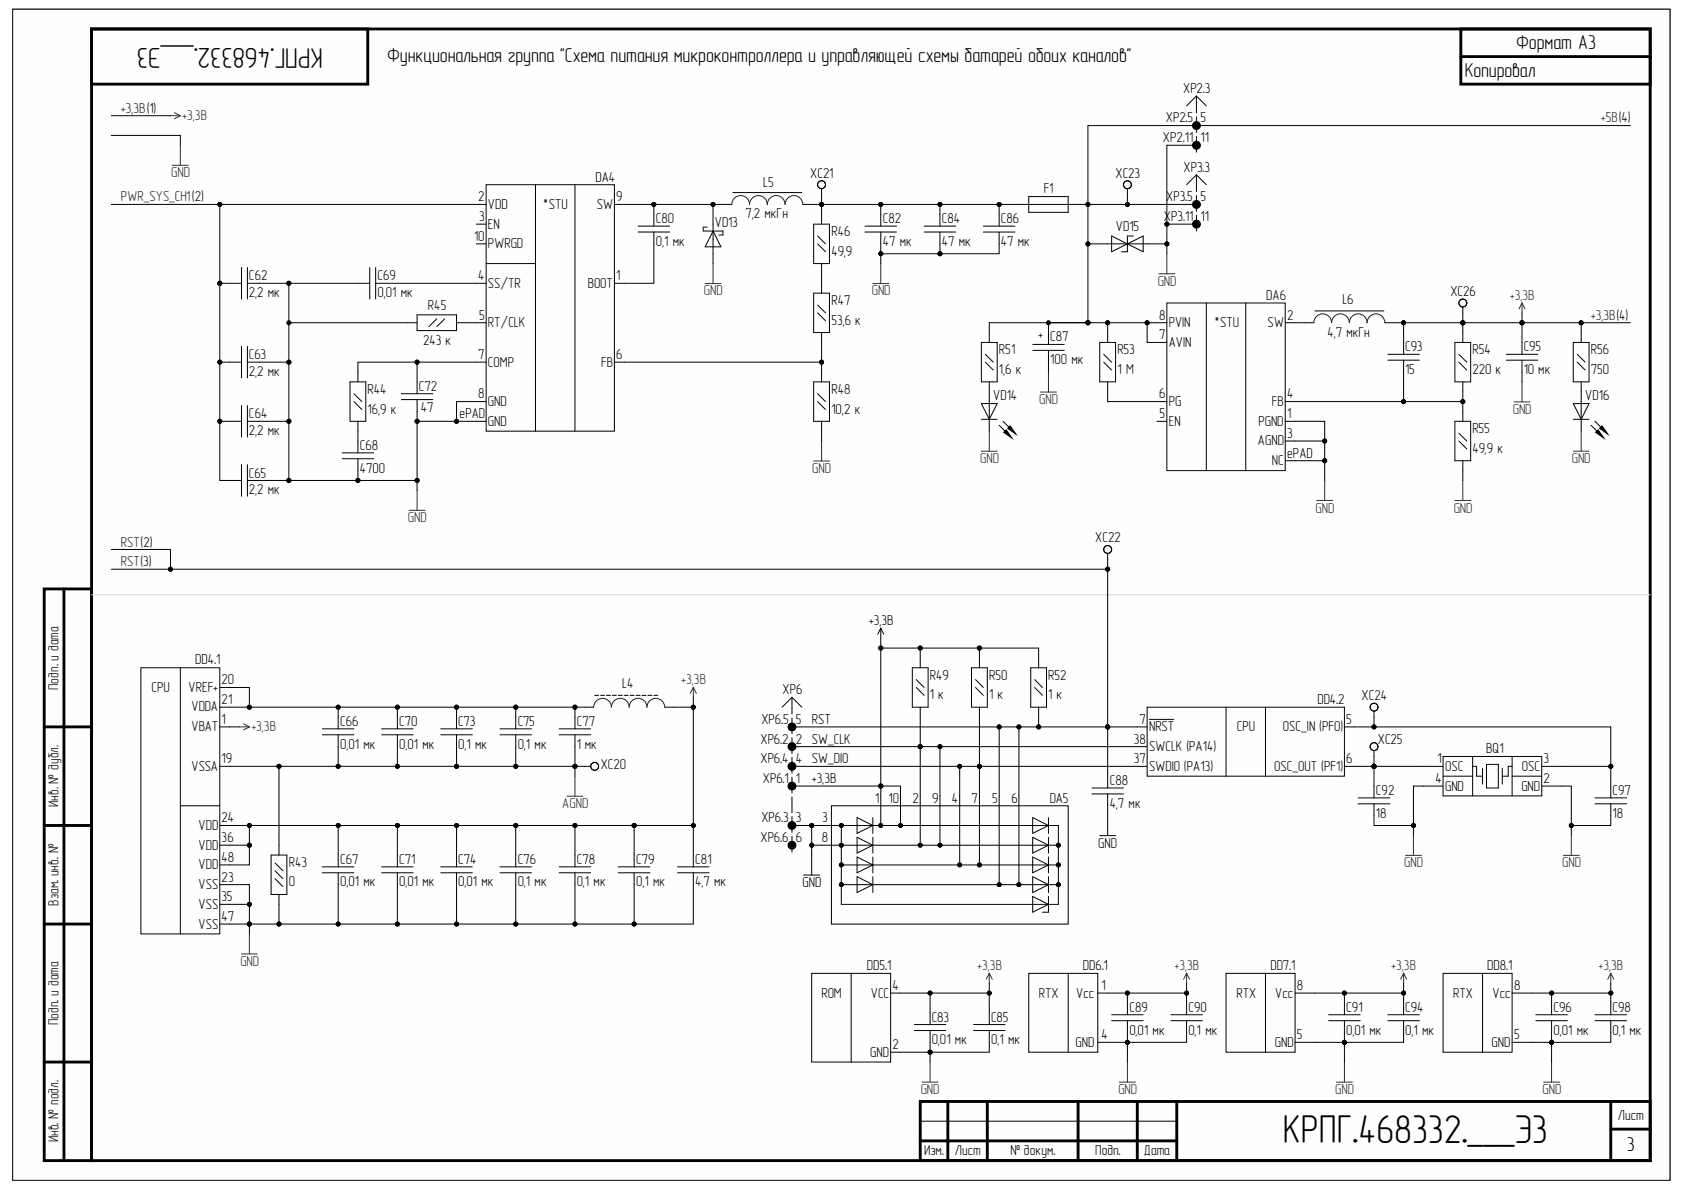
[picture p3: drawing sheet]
<svg xmlns="http://www.w3.org/2000/svg" width="297mm" height="210mm" viewBox="0 0 297 210" stroke-linecap="round" stroke-linejoin="round" font-family="sans-serif">
<defs><g id="words">
<text font-size="7.1" x="226.3" y="201.7">КРПГ.468332.___Э3</text>
<text font-size="5.1" x="57" y="8.5" transform="rotate(-180 57 8.5)">КРПГ.468332.___Э3</text>
<g font-size="3.6">
<text x="68.3" y="10.9">Функциональная группа &quot;Схема питания микроконтроллера и управляющей схемы батарей обоих каналов&quot;</text>
<text x="267.4" y="8.6">Формат А3</text>
<text x="258.4" y="13.5">Копировал</text>
<text x="287" y="203">3</text>
</g>
<g font-size="2.6">
<text x="10.3" y="121.7" transform="rotate(-90 10.3 121.7)">Подп. и дата</text>
<text x="10.3" y="142.3" transform="rotate(-90 10.3 142.3)">Инв. № дубл.</text>
<text x="10.3" y="159.7" transform="rotate(-90 10.3 159.7)">Взам. инв. №</text>
<text x="10.3" y="180.8" transform="rotate(-90 10.3 180.8)">Подп. и дата</text>
<text x="10.3" y="201.5" transform="rotate(-90 10.3 201.5)">Инв. № подл.</text>
</g>
<g font-size="2.5">
<text x="208.7" y="16.4">XP2.3</text>
<text x="205.6" y="21.6">XP2.5</text>
<text x="211.7" y="21.6">5</text>
<text x="205.1" y="25.1">XP2.11</text>
<text x="211.7" y="25.1">11</text>
<text x="84.4" y="35.5">2</text>
<text x="105" y="32.1">DA4</text>
<text x="108.7" y="35.5">9</text>
<text x="134.6" y="33.1">L5</text>
<text x="142.9" y="31.4">XC21</text>
<text x="184.1" y="34.1">F1</text>
<text x="196.8" y="31.4">XC23</text>
<text x="205.7" y="35.5">XP3.5</text>
<text x="208.8" y="30.3">XP3.3</text>
<text x="211.7" y="35.5">5</text>
<text x="84.5" y="39">3</text>
<text x="86.1" y="36.9">VDD</text>
<text x="86.1" y="40.3">EN</text>
<text x="95.7" y="36.9">*STU</text>
<text x="105.3" y="36.9">SW</text>
<text x="115.7" y="39.3">C80</text>
<text x="126.1" y="40">VD13</text>
<text x="131.5" y="38.5">7,2 мкГн</text>
<text x="146.7" y="41.6">R46</text>
<text x="155.7" y="39.3">C82</text>
<text x="166.1" y="39.3">C84</text>
<text x="176.5" y="39.3">C86</text>
<text x="196.8" y="40.8">VD15</text>
<text x="205.3" y="39">X</text>
<text x="206.6" y="39">P3.11</text>
<text x="211.7" y="39">11</text>
<text x="83.6" y="42.5">10</text>
<text x="86.1" y="43.8">PWRGD</text>
<text x="115.7" y="43.4">0,1 мк</text>
<text x="146.7" y="45.2">49,9</text>
<text x="155.7" y="43.4">47 мк</text>
<text x="166.1" y="43.4">47 мк</text>
<text x="176.5" y="43.4">47 мк</text>
<text x="43.9" y="52.4">2,2 мк</text>
<text x="43.9" y="49.4">C62</text>
<text x="66.6" y="52.4">0,01 мк</text>
<text x="66.6" y="49.4">C69</text>
<text x="84.4" y="49.4">4</text>
<text x="86.1" y="50.7">SS/TR</text>
<text x="103.7" y="50.7">BOOT</text>
<text x="108.7" y="49.4">1</text>
<text x="146.7" y="53.8">R47</text>
<text x="223.3" y="52.9">DA6</text>
<text x="236.8" y="53.6">L6</text>
<text x="255.8" y="52.2">XC26</text>
<text x="75.5" y="54.6">R45</text>
<text x="84.5" y="56.4">5</text>
<text x="86.1" y="57.7">RT/CLK</text>
<text x="146.7" y="57.3">53,6 к</text>
<text x="183.1" y="59.9">+</text>
<text x="204.5" y="56.4">8</text>
<text x="204.5" y="59.9">7</text>
<text x="206.1" y="57.7">PVIN</text>
<text x="214.1" y="57.7">*STU</text>
<text x="223.6" y="57.7">SW</text>
<text x="227.1" y="56.4">2</text>
<text x="234.2" y="59.4">4,7 мкГн</text>
<text x="43.9" y="63.3">C63</text>
<text x="74.6" y="60.8">243 к</text>
<text x="84.4" y="63.3">7</text>
<text x="86.1" y="64.7">COMP</text>
<text x="106" y="64.7">FB</text>
<text x="108.7" y="63.3">6</text>
<text x="176.2" y="66">1,6 к</text>
<text x="176.2" y="62.5">R51</text>
<text x="185.2" y="64.3">100 мк</text>
<text x="185.2" y="60.2">C87</text>
<text x="197.1" y="66">1 М</text>
<text x="197.1" y="62.5">R53</text>
<text x="206.1" y="61.1">AVIN</text>
<text x="247.9" y="66">15</text>
<text x="247.9" y="61.9">C93</text>
<text x="259.7" y="66">220 к</text>
<text x="259.7" y="62.5">R54</text>
<text x="268.8" y="66">10 мк</text>
<text x="268.8" y="61.9">C95</text>
<text x="280.6" y="66">750</text>
<text x="280.6" y="62.5">R56</text>
<text x="43.9" y="66.3">2,2 мк</text>
<text x="64.8" y="69.4">R44</text>
<text x="73.9" y="68.9">C72</text>
<text x="84.4" y="70.3">8</text>
<text x="86.1" y="71.6">GND</text>
<text x="146.7" y="69.4">R48</text>
<text x="175.2" y="70.6">VD14</text>
<text x="204.5" y="70.3">6</text>
<text x="206.1" y="71.6">PG</text>
<text x="224.3" y="71.6">FB</text>
<text x="227.1" y="70.3">4</text>
<text x="279.6" y="70.6">VD16</text>
<text x="43.9" y="76.8">2,2 мк</text>
<text x="43.9" y="73.7">C64</text>
<text x="64.8" y="73">16,9 к</text>
<text x="74.2" y="72.7">47</text>
<text x="81.1" y="73.7">ePAD</text>
<text x="86.1" y="75.1">GND</text>
<text x="146.7" y="73">10,2 к</text>
<text x="204.5" y="73.7">5</text>
<text x="206.1" y="75.1">EN</text>
<text x="222" y="75.1">PGND</text>
<text x="227.1" y="73.7">1</text>
<text x="227.1" y="77.2">3</text>
<text x="259.7" y="76.4">R55</text>
<text x="63.5" y="83.4">4700</text>
<text x="63.5" y="79.3">C68</text>
<text x="221.9" y="78.6">AGND</text>
<text x="224.3" y="82">NC</text>
<text x="227.1" y="80.8">ePAD</text>
<text x="259.7" y="79.9">49,9 к</text>
<text x="43.9" y="87.2">2,2 мк</text>
<text x="43.9" y="84.2">C65</text>
<text x="193.2" y="95.6">XC22</text>
<text x="153.3" y="110.3">+3,3В</text>
<text x="34.4" y="117.2">DD4.1</text>
<text x="164" y="119.9">R49</text>
<text x="174.5" y="119.9">R50</text>
<text x="184.9" y="119.9">R52</text>
<text x="26.7" y="122">CPU</text>
<text x="33.3" y="122">VREF+</text>
<text x="33.8" y="125.5">VDDA</text>
<text x="39.1" y="124.2">21</text>
<text x="39.1" y="120.7">20</text>
<text x="109.8" y="121.4">L4</text>
<text x="138" y="122.5">XP6</text>
<text x="164" y="123.4">1 к</text>
<text x="174.5" y="123.4">1 к</text>
<text x="184.9" y="123.4">1 к</text>
<text x="232.4" y="124.2">DD4.2</text>
<text x="240.2" y="123.5">XC24</text>
<text x="33.8" y="129">VBAT</text>
<text x="39.1" y="127.7">1</text>
<text x="60" y="128">C66</text>
<text x="70.4" y="128">C70</text>
<text x="80.8" y="128">C73</text>
<text x="91.3" y="128">C75</text>
<text x="101.7" y="128">C77</text>
<text x="134.1" y="131.2">XP6.2</text>
<text x="134.3" y="127.7">XP6.5</text>
<text x="140.4" y="131.2">2 SW_CLK</text>
<text x="140.4" y="127.7">5</text>
<text x="143.2" y="127.7">RST</text>
<text x="200" y="131.2">38</text>
<text x="201" y="127.7">7</text>
<text x="202.7" y="129">NRST</text>
<text x="218.2" y="129">CPU</text>
<text x="226.3" y="129">OSC_IN (PF0)</text>
<text x="237.5" y="127.7">5</text>
<text x="243" y="131.2">XC25</text>
<text x="33.8" y="136">VSSA</text>
<text x="39.1" y="134.6">19</text>
<text x="60" y="132.1">0,01 мк</text>
<text x="70.4" y="132.1">0,01 мк</text>
<text x="80.8" y="132.1">0,1 мк</text>
<text x="91.3" y="132.1">0,1 мк</text>
<text x="101.7" y="132.1">1 мк</text>
<text x="106" y="135.6">XC20</text>
<text x="134.1" y="134.6">XP6.4</text>
<text x="140.4" y="134.6">4 SW_DIO</text>
<text x="200" y="134.6">37</text>
<text x="202.7" y="132.5">SWCLK (PA14)</text>
<text x="202.7" y="136">SWDIO (PA13)</text>
<text x="224.8" y="136">OSC_OUT (PF1)</text>
<text x="237.5" y="134.6">6</text>
<text x="253.5" y="134.6">1</text>
<text x="254.9" y="136">OSC</text>
<text x="262.2" y="132.9">BQ1</text>
<text x="268.4" y="136">OSC</text>
<text x="272.2" y="134.6">3</text>
<text x="134.6" y="138.1">XP6.1</text>
<text x="140.4" y="138.1">1</text>
<text x="143.2" y="138.1">+3,3В</text>
<text x="154.4" y="141.6">1</text>
<text x="156.7" y="141.6">10</text>
<text x="161" y="141.6">2</text>
<text x="164.4" y="141.6">9</text>
<text x="167.9" y="141.6">4</text>
<text x="171.4" y="141.6">7</text>
<text x="175" y="141.6">5</text>
<text x="178.4" y="141.6">6</text>
<text x="185.2" y="141.6">DA5</text>
<text x="195.7" y="142.5">4,7 мк</text>
<text x="195.7" y="138.4">C88</text>
<text x="242.7" y="140.2">C92</text>
<text x="253.2" y="138.1">4</text>
<text x="254.9" y="139.4">GND</text>
<text x="268.3" y="139.4">GND</text>
<text x="272.2" y="138.1">2</text>
<text x="284.4" y="140.2">C97</text>
<text x="35" y="149.9">VDD</text>
<text x="35" y="146.4">VDD</text>
<text x="39.1" y="148.5">36</text>
<text x="39.1" y="145">24</text>
<text x="134.1" y="148.5">XP6.6</text>
<text x="134.3" y="145">XP6.3</text>
<text x="140.4" y="145">3</text>
<text x="140.4" y="148.5">6</text>
<text x="145" y="148.5">8</text>
<text x="145" y="145">3</text>
<text x="193.7" y="149.5">GND</text>
<text x="242.7" y="144.3">18</text>
<text x="284.4" y="144.3">18</text>
<text x="35" y="153.3">VDD</text>
<text x="39.1" y="152">48</text>
<text x="39.1" y="155.5">23</text>
<text x="50.9" y="152.9">R43</text>
<text x="60" y="152.4">C67</text>
<text x="70.4" y="152.4">C71</text>
<text x="80.8" y="152.4">C74</text>
<text x="91.3" y="152.4">C76</text>
<text x="101.7" y="152.4">C78</text>
<text x="112.2" y="152.4">C79</text>
<text x="122.6" y="152.4">C81</text>
<text x="35" y="160.3">VSS</text>
<text x="35" y="156.8">VSS</text>
<text x="39.1" y="159">35</text>
<text x="50.9" y="156.4">0</text>
<text x="60" y="156.4">0,01 мк</text>
<text x="70.4" y="156.4">0,01 мк</text>
<text x="80.8" y="156.4">0,01 мк</text>
<text x="91.3" y="156.4">0,1 мк</text>
<text x="101.7" y="156.4">0,1 мк</text>
<text x="112.2" y="156.4">0,1 мк</text>
<text x="122.6" y="156.4">4,7 мк</text>
<text x="141.6" y="156.4">GND</text>
<text x="35" y="163.8">VSS</text>
<text x="39.1" y="162.5">47</text>
<text x="152.9" y="171.2">DD5.1</text>
<text x="191" y="171.2">DD6.1</text>
<text x="224.1" y="171.2">DD7.1</text>
<text x="262.3" y="171.2">DD8.1</text>
<text x="144.9" y="176">ROM</text>
<text x="153.6" y="176">VCC</text>
<text x="157.4" y="174.6">4</text>
<text x="183.2" y="176">RTX</text>
<text x="189.8" y="176">Vcc</text>
<text x="194.3" y="174.6">1</text>
<text x="199.2" y="178.4">C89</text>
<text x="209.6" y="178.4">C90</text>
<text x="218.1" y="176">RTX</text>
<text x="224.9" y="176">Vcc</text>
<text x="228.7" y="174.6">8</text>
<text x="237.5" y="178.4">C91</text>
<text x="247.9" y="178.4">C94</text>
<text x="256.3" y="176">RTX</text>
<text x="263.3" y="176">Vcc</text>
<text x="267.1" y="174.6">8</text>
<text x="274" y="178.4">C96</text>
<text x="284.4" y="178.4">C98</text>
<text x="157.4" y="185">2</text>
<text x="164.3" y="184.2">0,01 мк</text>
<text x="164.3" y="180.2">C83</text>
<text x="174.8" y="184.2">0,1 мк</text>
<text x="174.8" y="180.2">C85</text>
<text x="189.7" y="184.6">GND</text>
<text x="194.3" y="183.3">4</text>
<text x="199.2" y="182.5">0,01 мк</text>
<text x="209.6" y="182.5">0,1 мк</text>
<text x="224.9" y="184.6">GND</text>
<text x="228.7" y="183.3">5</text>
<text x="237.5" y="182.5">0,01 мк</text>
<text x="247.9" y="182.5">0,1 мк</text>
<text x="263.1" y="184.6">GND</text>
<text x="267.1" y="183.3">5</text>
<text x="274" y="182.5">0,01 мк</text>
<text x="284.4" y="182.5">0,1 мк</text>
<text x="153.5" y="186.4">GND</text>
<text x="285.4" y="197.5">Лист</text>
<text x="163" y="203.8">Изм.</text>
<text x="168.4" y="203.8">Лист</text>
<text x="178.2" y="203.8">№ докум.</text>
<text x="193.2" y="203.8">Подп.</text>
<text x="201.7" y="203.8">Дата</text>
</g>
<g font-size="2.5" fill="#262626">
<text x="21.3" y="19.9">+3,3В(1)</text>
<text x="282.4" y="21.6">+5В(4)</text>
<text x="21.3" y="35.5">PWR_SYS_CH1(2)</text>
<text x="280.6" y="56.4">+3,3В(4)</text>
<text x="21.3" y="99.9">RST(3)</text>
<text x="21.3" y="96.4">RST(2)</text>
</g>
<g font-size="2.5" fill="#2e2e2e">
<text x="32.2" y="21.2">+3,3В</text>
<text x="30.2" y="31.3">GND</text>
<text x="124.1" y="52.1">GND</text>
<text x="153.8" y="52.1">GND</text>
<text x="204.2" y="50.4">GND</text>
<text x="266.3" y="52.9">+3,3В</text>
<text x="183.3" y="71.3">GND</text>
<text x="266.8" y="73">GND</text>
<text x="143.3" y="83.5">GND</text>
<text x="172.9" y="81.7">GND</text>
<text x="277.2" y="81.7">GND</text>
<text x="71.9" y="92.1">GND</text>
<text x="232" y="90.4">GND</text>
<text x="256.4" y="90.4">GND</text>
<text x="120.2" y="120.7">+3,3В</text>
<text x="44.3" y="129">+3,3В</text>
<text x="99.2" y="142.6">AGND</text>
<text x="247.7" y="153">GND</text>
<text x="275.5" y="153">GND</text>
<text x="42.4" y="170.4">GND</text>
<text x="172.4" y="171.1">+3,3В</text>
<text x="207.2" y="171.1">+3,3В</text>
<text x="245.4" y="171.1">+3,3В</text>
<text x="282" y="171.1">+3,3В</text>
<text x="162.4" y="193">GND</text>
<text x="197.3" y="193">GND</text>
<text x="235.5" y="193">GND</text>
<text x="272.1" y="193">GND</text>
</g>
</g></defs>
<path d="M2.2 1.6h292.4v206.6h-292.4z" fill-rule="evenodd" fill="#fefefe"/>
<path d="M2.2 1.6h292.4v206.6h-292.4z" fill="none" stroke="#000" stroke-width=".18"/>
<path d="M2.2 1.6h292.4v206.6h-292.4z" fill-rule="evenodd" fill="#fefefe"/>
<g fill="none" stroke="#000" stroke-width=".18">
<path d="M2.2 1.6h292.4v206.6h-292.4zM211 16.9v3M211 16.9l-1.7 1.8M211 16.9l1.8 1.8M19.6 36.1h66.2M19.6 20.4h10.5M19.6 23.9h12.2v1.7M38.8 36.1v13.9M84 39.5h1.8M85.8 32.6h22.6v43.5h-22.6zM94.5 32.6v43.5M101.4 32.6v43.5"/>
<path d="M108.4 36.1h17.4v10.4M112.5 39.9h5.6M115.3 36.1v3.8M125.8 36.1h3.3M129.3 34h12.1M141.6 36.1h69.4M143.5 39.5h2.8v7h-2.8zM144.9 33.3v6.2M152.6 39.9h5.5M155.4 36.1v3.8M163 39.9h5.6M165.8 36.1v3.8"/>
<path d="M173.5 39.9h5.5M176.2 36.1v3.8M181.5 34.7h6.9v2.8h-6.9zM198.9 33.3v2.8M205.8 39.5h5.2M211 25.6h-5.2v19.2M211 20.6v2.8M211 24.1v2.7M211 30.8v3M211 34.5v2.8M211 38v2.8M211 30.8l-1.7 1.8"/>
<path d="M211 30.8l1.8 1.8M287.6 22.1h-95.7v20.9h13.9M38.8 50v34.7h3.8M38.8 50h3.8M42.6 47.2v5.5M43.6 50h7.3M43.6 47.2v5.5M50.9 50v34.7h22.7v-14.2M50.9 56.9h22.7M50.9 50h14.3M65.2 47.2v5.5M66.3 50h19.5"/>
<path d="M66.3 47.2v5.5M73.6 55.5h6.9v2.8h-6.9zM77.1 56.2l-1.4 1.4M78.4 56.2l-1.3 1.4M80.5 56.9h5.3M84 43h1.8M85.8 46.5h8.7M112.5 40.9h5.6M115.3 40.9v9.1h-6.9M124.7 40.1h-.7v.7h3.5v.7h-.7M125.8 40.8l1.4 2.7h-2.8zM143.5 51.7h2.8v7h-2.8z"/>
<path d="M144.2 41.6l1.4 1.4M144.2 43l1.4 1.4M144.2 53.8l1.4 1.4M144.2 55.2l1.4 1.4M144.9 58.7v8.7M144.9 46.5v5.2M152.6 40.9h5.5M155.4 40.9v5.6M163 40.9h5.6M165.8 40.9v3.9M173.5 40.9h5.5M176.2 40.9v3.9h-20.8"/>
<path d="M191.9 43v13.9h-17.4v3.5M195.4 56.9h-10.5v3.9M196.1 41.6l2.8 1.4-2.8 1.4zM198.9 43l2.7-1.4v2.8zM199.9 41.6h-1v2.8h-1.1M202.3 56.9v3.5h3.5M205.8 53.4h20.9v29.6h-20.9zM205.8 56.9h-10.4v3.5M212.8 53.4v29.6M219.7 53.4v29.6M226.7 56.9h5M231.9 54.8h12.2"/>
<path d="M244.3 56.9h24.2v5.6M247.6 56.9v5.6M258 54.1v6.3M268.5 55.2v1.7h19.1M278.9 56.9v3.5M38.8 74.3h3.8M38.8 63.9h3.8M42.6 61.1v5.6M42.6 71.5v5.6M43.6 74.3h7.3M43.6 63.9h7.3M43.6 61.1v5.6"/>
<path d="M43.6 71.5v5.6M60.3 79.9h5.6M61.7 67.4h2.8v6.9h-2.8zM62.4 69.4l1.4 1.4M62.4 70.8l1.4 1.4M63.1 74.3v5.6M70.8 69.4h5.6M70.8 70.5h5.6M73.6 63.9h-10.5v3.5M73.6 74.3h12.2M85.8 70.8h-5.3v3.5M85.8 63.9h-12.2v5.5"/>
<path d="M108.4 63.9h36.5M143.5 67.4h2.8v6.9h-2.8zM144.2 69.4l1.4 1.4M144.2 70.8l1.4 1.4M144.9 74.3v3.5M173.1 60.4h2.8v7h-2.8zM173.1 71.2h2.8l-1.4 2.8zM173.1 74h2.8M173.8 62.5l1.4 1.4M173.8 63.9l1.4 1.4M174.5 67.4v8.7M176.2 75l1.4 1.4"/>
<path d="M176.9 74.3l1.4 1.4M177 76.3l.5-.5 1 1.5zM177.7 75.6l.5-.5 1 1.5zM182.2 60.8h5.5M182.2 61.8h5.5M184.9 61.8v3.8M194 60.4h2.8v7h-2.8zM194.7 62.5l1.4 1.4M194.7 63.9l1.4 1.4M195.4 67.4v3.4h10.4M204.1 74.3h1.7M226.7 70.8h31.3"/>
<path d="M226.7 74.3h7v10.4M226.7 77.8h7M244.8 62.5h5.6M244.8 63.5h5.6M247.6 63.5v7.3M256.6 74.3h2.8v7h-2.8zM256.6 60.4h2.8v7h-2.8zM257.3 62.5l1.4 1.4M257.3 63.9l1.4 1.4M257.3 76.4l1.4 1.4M257.3 77.8l1.4 1.4M258 67.4v6.9"/>
<path d="M265.7 62.5h5.5M265.7 63.5h5.5M268.5 63.5v3.9M277.5 60.4h2.8v7h-2.8zM277.5 71.2h2.8l-1.4 2.8zM277.5 74h2.8M278.2 62.5l1.4 1.4M278.2 63.9l1.4 1.4M278.9 67.4v8.7M280.6 75l1.4 1.4M281.3 74.3l1.4 1.4M281.5 76.3l.4-.5 1 1.5z"/>
<path d="M282.2 75.6l.4-.5 1 1.5zM19.6 96.9h10.5v3.5M42.6 82v5.5M43.6 82v5.5M43.6 84.7h7.3M60.3 80.9h5.6M63.1 80.9v3.8M73.6 84.7v1.8M195.4 97.6v2.8M226.7 81.3h7M258 81.3v3.4M19.6 100.4h175.8v38.6"/>
<path d="M24.8 117.8h14v46.9h-14zM31.8 117.8v46.9M155.4 110.8v27.9h-15.7M155.4 110.8l-.6 1.1M155.4 110.8l.5 1.1M155.4 114.3h27.8v3.5M160.9 117.8h2.8v6.9h-2.8zM161.6 119.9l1.4 1.4M162.3 114.3v3.5M171.4 117.8h2.7v6.9h-2.7zM172.1 119.9l1.4 1.4M172.8 114.3v3.5"/>
<path d="M181.8 117.8h2.8v6.9h-2.8zM182.5 119.9l1.4 1.4M38.8 121.3h5.2v3.4M38.8 135.2h41.7M38.8 124.7h31.3v3.9M38.8 128.2h3.4M49.2 135.2v15.6M56.9 128.6h5.5M56.9 129.6h5.5M59.7 124.7v3.9M59.7 129.6v5.6M67.3 128.6h5.6"/>
<path d="M67.3 129.6h5.6M70.1 124.7h10.4v3.9M70.1 129.6v5.6M77.7 128.6h5.6M77.7 129.6h5.6M80.5 124.7h24.2M80.5 129.6v5.6M88.2 128.6h5.6M88.2 129.6h5.6M91 124.7v3.9M91 129.6v5.6M98.6 128.6h5.6"/>
<path d="M98.6 129.6h5.6M101.4 129.6v5.6h-20.9M101.4 124.7v3.9M104.2 135.2h-2.8v1.7M104.9 122.7h.7M105.9 122.7h.7M107 122.7h.7M108 122.7h.7M109.1 122.7h.7M110.1 122.7h.7M111.2 122.7h.7M112.2 122.7h.7"/>
<path d="M113.2 122.7h.7M114.3 122.7h.7M115.3 122.7h.7M122.3 123v1.7h-5.1M122.3 124.7v20.9h-10.4M139.7 135.2h62.6M139.7 131.7h62.6M139.7 128.2h62.6M139.7 123v3M139.7 126.7v2.7M139.7 130.1v2.8M139.7 133.6v2.8"/>
<path d="M139.7 137.1v2.8M139.7 123l-1.7 1.7M139.7 123l1.7 1.7M161.6 121.3l1.4 1.4M162.3 124.7v24.4M165.8 131.7v17.4M169.3 135.2v17.4M172.1 121.3l1.4 1.4M172.8 124.7v27.9M176.2 128.2v27.8M179.7 128.2v27.8M182.5 121.3l1.4 1.4"/>
<path d="M183.2 124.7v3.5M192.6 139h5.6M202.3 124.7h34.8v12.2h-34.8zM202.7 126.9h4.3M216.3 124.7v12.2M223.2 124.7v12.2M237.1 128.2h47v7h-12.2M237.1 135.2h17.4M242.4 132.4v8.3M242.4 125.4v2.8M254.5 138.7h-5.2v6.9M254.5 133.4h17.4v7h-17.4z"/>
<path d="M254.5 136.9h5.3M259.8 135.2h.7v1.7h1M259.8 133.4v7M261.5 135.5v2.8M262.2 134.8h2.1v4.2h-2.1zM265 135.5v2.8M266.7 135.2h-.7v1.7h-1M266.7 136.9h5.2M266.7 133.4v7M271.9 138.7h5.3v6.9h6.9v-3.8M284.1 135.2v5.5M31.8 142.1h7"/>
<path d="M38.8 145.6h31.3M38.8 156h5.2v8.7M38.8 149.1h5.2M38.8 159.5h5.2M44 145.6v7h-5.2M47.8 150.8h2.8v7h-2.8zM48.5 155l1.4 1.4M48.5 153.6l1.4 1.4M48.5 152.2l1.4 1.4M49.2 157.8v5.2M56.9 152.9h5.5M56.9 154h5.5"/>
<path d="M59.7 154v9h-20.9M59.7 145.6v7.3M67.3 152.9h5.6M67.3 154h5.6M70.1 154v9h-10.4M70.1 145.6h10.4v7.3M70.1 145.6v7.3M77.7 152.9h5.6M77.7 154h5.6M80.5 145.6h10.5v7.3M80.5 154v9M88.2 152.9h5.6"/>
<path d="M88.2 154h5.6M91 145.6h20.9M91 154v9M98.6 152.9h5.6M98.6 154h5.6M101.4 145.6v7.3M101.4 154v9M109.1 152.9h5.5M109.1 154h5.5M111.9 145.6v7.3M111.9 154v9M119.5 152.9h5.6"/>
<path d="M119.5 154h5.6M122.3 154v9h-52.2M122.3 145.6v7.3M139.7 145.6h3.5M139.7 140.6v2.7M139.7 144v2.8M139.7 147.5v2.8M141.8 154.4h2.8M143.2 145.6h43.5v13.9h-38.3M143.2 145.6v8.8M143.2 149.1h43.5M146.7 142.1h41.7v20.9h-41.7z"/>
<path d="M148.4 145.6v13.9M148.4 152.6h38.3M148.4 156h38.3M151.2 144.2l2.8 1.4-2.8 1.4zM151.2 147.7l2.8 1.4-2.8 1.4zM151.2 151.2l2.8 1.4-2.8 1.4zM151.2 154.6l2.8 1.4-2.8 1.4zM154 144.2v2.8M154 147.7v2.8M154 151.2v2.8M154 154.6v2.8M155.4 145.6v-6.9h3.4v6.9"/>
<path d="M182.2 144.2l2.7 1.4-2.7 1.4zM182.2 147.7l2.7 1.4-2.7 1.4zM182.2 151.2l2.7 1.4-2.7 1.4zM182.2 154.6l2.7 1.4-2.7 1.4zM182.2 158.1l2.7 1.4-2.7 1.4zM184.9 144.2v2.8M184.9 147.7v2.8M184.9 151.2v2.8M184.9 154.6v2.8M184.9 158.1v2.8h-1M192.6 140h5.6M194 147.4h2.8"/>
<path d="M195.4 140v7.4M239.6 140.7h5.5M239.6 141.8h5.5M242.4 141.8v3.8h6.9M249.3 145.6v1.7M277.2 145.6v1.7M281.3 140.7h5.6M281.3 141.8h5.6M143.2 171.7h13.9v15.6h-13.9zM150.1 171.7v15.6M164.1 175.2v5.5M174.5 173.4v1.8h-17.4"/>
<path d="M174.5 175.2v5.5M181.5 171.7h12.1v13.9h-12.1zM188.4 171.7v13.9M196.1 179h5.5M198.9 175.2v3.8M206.5 179h5.6M209.3 173.4v1.8h-15.7M209.3 175.2v3.8M216.3 171.7h12.1v13.9h-12.1zM223.2 171.7v13.9M234.4 179h5.5M237.1 175.2v3.8"/>
<path d="M244.8 179h5.6M247.6 173.4v1.8h-19.2M247.6 175.2v3.8M254.5 171.7h12.2v13.9h-12.2zM261.5 171.7v13.9M270.9 179h5.6M273.7 175.2v3.8M281.3 179h5.6M284.1 173.4v1.8h-17.4M284.1 175.2v3.8M161.3 180.7h5.5M161.3 181.8h5.5"/>
<path d="M162.3 197.8h45.3M164.1 181.8v5.5M171.7 180.7h5.6M171.7 181.8h5.6M174.5 181.8v3.8h-17.4M196.1 180h5.5M198.9 180v7.3M206.5 180h5.6M209.3 180v3.9h-15.7M234.4 180h5.5M237.1 180v7.3M244.8 180h5.6"/>
<path d="M247.6 180v3.9h-19.2M270.9 180h5.6M273.7 180v7.3M281.3 180h5.6M284.1 180v3.9h-17.4"/>
<circle cx="38.8" cy="36.1" r=".35"/>
<circle cx="115.3" cy="36.1" r=".35"/>
<circle cx="125.8" cy="36.1" r=".35"/>
<circle cx="144.9" cy="32.6" r=".7"/>
<circle cx="144.9" cy="36.1" r=".35"/>
<circle cx="155.4" cy="36.1" r=".35"/>
<circle cx="165.8" cy="36.1" r=".35"/>
<circle cx="176.2" cy="36.1" r=".35"/>
<circle cx="191.9" cy="36.1" r=".35"/>
<circle cx="198.9" cy="32.6" r=".7"/>
<circle cx="198.9" cy="36.1" r=".35"/>
<circle cx="205.8" cy="39.5" r=".35"/>
<circle cx="211" cy="22.2" r=".35"/>
<circle cx="211" cy="25.6" r=".7"/>
<circle cx="211" cy="36.1" r=".7"/>
<circle cx="211" cy="39.5" r=".7"/>
<circle cx="211" cy="22.1" r=".7"/>
<circle cx="38.8" cy="50" r=".35"/>
<circle cx="50.9" cy="50" r=".35"/>
<circle cx="50.9" cy="56.9" r=".35"/>
<circle cx="155.4" cy="44.8" r=".35"/>
<circle cx="165.8" cy="44.8" r=".35"/>
<circle cx="184.9" cy="56.9" r=".35"/>
<circle cx="191.9" cy="56.9" r=".35"/>
<circle cx="191.9" cy="43" r=".35"/>
<circle cx="195.4" cy="56.9" r=".35"/>
<circle cx="202.3" cy="56.9" r=".35"/>
<circle cx="205.8" cy="43" r=".35"/>
<circle cx="247.6" cy="56.9" r=".35"/>
<circle cx="258" cy="56.9" r=".35"/>
<circle cx="258" cy="53.4" r=".7"/>
<circle cx="268.5" cy="56.9" r=".35"/>
<circle cx="278.9" cy="56.9" r=".35"/>
<circle cx="38.8" cy="74.3" r=".35"/>
<circle cx="38.8" cy="63.9" r=".35"/>
<circle cx="50.9" cy="74.3" r=".35"/>
<circle cx="50.9" cy="63.9" r=".35"/>
<circle cx="73.6" cy="74.3" r=".35"/>
<circle cx="73.6" cy="63.9" r=".35"/>
<circle cx="80.5" cy="74.3" r=".35"/>
<circle cx="144.9" cy="63.9" r=".35"/>
<circle cx="233.7" cy="77.8" r=".35"/>
<circle cx="247.6" cy="70.8" r=".35"/>
<circle cx="258" cy="70.8" r=".35"/>
<circle cx="50.9" cy="84.7" r=".35"/>
<circle cx="63.1" cy="84.7" r=".35"/>
<circle cx="73.6" cy="84.7" r=".35"/>
<circle cx="195.4" cy="96.9" r=".7"/>
<circle cx="233.7" cy="81.3" r=".35"/>
<circle cx="30.1" cy="100.4" r=".35"/>
<circle cx="155.4" cy="114.3" r=".35"/>
<circle cx="162.3" cy="114.3" r=".35"/>
<circle cx="172.8" cy="114.3" r=".35"/>
<circle cx="195.4" cy="100.4" r=".35"/>
<circle cx="44" cy="124.7" r=".35"/>
<circle cx="49.2" cy="135.2" r=".35"/>
<circle cx="59.6" cy="135.2" r=".35"/>
<circle cx="59.7" cy="124.7" r=".35"/>
<circle cx="70.1" cy="135.2" r=".35"/>
<circle cx="70.1" cy="124.7" r=".35"/>
<circle cx="80.5" cy="135.2" r=".35"/>
<circle cx="80.5" cy="124.7" r=".35"/>
<circle cx="91" cy="135.2" r=".35"/>
<circle cx="91" cy="124.7" r=".35"/>
<circle cx="101.4" cy="135.2" r=".35"/>
<circle cx="101.4" cy="124.7" r=".35"/>
<circle cx="104.9" cy="135.2" r=".7"/>
<circle cx="122.3" cy="124.7" r=".35"/>
<circle cx="139.7" cy="131.7" r=".7"/>
<circle cx="139.7" cy="128.2" r=".7"/>
<circle cx="139.7" cy="135.2" r=".7"/>
<circle cx="139.7" cy="138.6" r=".7"/>
<circle cx="155.4" cy="138.6" r=".35"/>
<circle cx="162.3" cy="131.7" r=".35"/>
<circle cx="165.8" cy="131.7" r=".35"/>
<circle cx="169.3" cy="135.2" r=".35"/>
<circle cx="172.8" cy="135.2" r=".35"/>
<circle cx="176.2" cy="128.2" r=".35"/>
<circle cx="179.7" cy="128.2" r=".35"/>
<circle cx="183.2" cy="128.2" r=".35"/>
<circle cx="195.4" cy="128.2" r=".35"/>
<circle cx="242.4" cy="131.7" r=".69"/>
<circle cx="242.4" cy="124.7" r=".69"/>
<circle cx="242.4" cy="135.2" r=".35"/>
<circle cx="242.4" cy="128.2" r=".35"/>
<circle cx="284.1" cy="135.2" r=".35"/>
<circle cx="44" cy="159.5" r=".35"/>
<circle cx="44" cy="145.6" r=".35"/>
<circle cx="44" cy="149.1" r=".35"/>
<circle cx="59.6" cy="145.6" r=".35"/>
<circle cx="70.1" cy="145.6" r=".35"/>
<circle cx="80.5" cy="145.6" r=".35"/>
<circle cx="91" cy="145.6" r=".35"/>
<circle cx="101.4" cy="145.6" r=".35"/>
<circle cx="111.9" cy="145.6" r=".35"/>
<circle cx="122.3" cy="145.6" r=".35"/>
<circle cx="139.7" cy="149.1" r=".7"/>
<circle cx="139.7" cy="145.6" r=".7"/>
<circle cx="143.2" cy="149.1" r=".35"/>
<circle cx="143.2" cy="145.6" r=".35"/>
<circle cx="249.3" cy="145.6" r=".35"/>
<circle cx="277.2" cy="145.6" r=".35"/>
<circle cx="44" cy="163" r=".35"/>
<circle cx="49.2" cy="163" r=".35"/>
<circle cx="59.6" cy="163" r=".35"/>
<circle cx="70.1" cy="163" r=".35"/>
<circle cx="80.5" cy="163" r=".35"/>
<circle cx="91" cy="163" r=".35"/>
<circle cx="101.4" cy="163" r=".35"/>
<circle cx="111.9" cy="163" r=".35"/>
<circle cx="164.1" cy="175.2" r=".35"/>
<circle cx="174.5" cy="175.2" r=".35"/>
<circle cx="198.9" cy="175.2" r=".35"/>
<circle cx="209.3" cy="175.2" r=".35"/>
<circle cx="237.1" cy="175.2" r=".35"/>
<circle cx="247.6" cy="175.2" r=".35"/>
<circle cx="273.7" cy="175.2" r=".35"/>
<circle cx="284.1" cy="175.2" r=".35"/>
<circle cx="164.1" cy="185.6" r=".35"/>
<circle cx="198.9" cy="183.9" r=".35"/>
<circle cx="237.1" cy="183.9" r=".35"/>
<circle cx="273.7" cy="183.9" r=".35"/>
</g>
<g fill="none" stroke="#000" stroke-width=".51">
<path d="M16.1 5.1h48.8v9.7h-48.8zM16.2 5.1h274.9v199.6h-274.9zM257.7 5.1h33.4v9.7h-33.4zM257.7 10h33.4M7.8 103.9h8.4v100.8h-8.4zM11.3 103.9v100.8M7.8 128.2h8.3M7.8 145.6h8.3M7.8 163h8.3M7.8 187.3h8.4M162.3 194.3h128.8v10.4h-128.8zM167.2 194.3v10.4"/>
<path d="M174.1 194.3v10.4M190.2 194.3v10.4M200.6 194.3v10.4M207.6 194.3v10.4M284.1 194.3v10.4M284.1 199.2h7M162.3 201.2h45.3"/>
<circle cx="148.4" cy="152.6" r=".17"/>
<circle cx="148.4" cy="156" r=".17"/>
<circle cx="148.4" cy="149.1" r=".17"/>
<circle cx="148.4" cy="145.6" r=".17"/>
<circle cx="155.4" cy="145.6" r=".17"/>
<circle cx="158.8" cy="145.6" r=".17"/>
<circle cx="162.3" cy="149.1" r=".17"/>
<circle cx="165.8" cy="149.1" r=".17"/>
<circle cx="169.3" cy="152.6" r=".17"/>
<circle cx="172.8" cy="152.6" r=".18"/>
<circle cx="176.2" cy="156" r=".18"/>
<circle cx="179.7" cy="156" r=".18"/>
<circle cx="186.7" cy="149.1" r=".18"/>
<circle cx="186.7" cy="156" r=".18"/>
<circle cx="186.7" cy="152.6" r=".18"/>
</g>
<path d="M129.1 36.1a1.57 1.57 0 0 1 1.5-1.6 1.57 1.57 0 0 1 1.6 1.6 1.57 1.57 0 0 1 1.6-1.6 1.57 1.57 0 0 1 1.5 1.6 1.57 1.57 0 0 1 1.6-1.6 1.57 1.57 0 0 1 1.6 1.6 1.57 1.57 0 0 1 1.5-1.6 1.57 1.57 0 0 1 1.6 1.6M231.7 56.9a1.57 1.57 0 0 1 1.6-1.5 1.57 1.57 0 0 1 1.6 1.5 1.57 1.57 0 0 1 1.5-1.5 1.57 1.57 0 0 1 1.6 1.5 1.57 1.57 0 0 1 1.6-1.5 1.57 1.57 0 0 1 1.5 1.5 1.57 1.57 0 0 1 1.6-1.5 1.57 1.57 0 0 1 1.6 1.5M104.7 124.7a1.57 1.57 0 0 1 1.6-1.5 1.57 1.57 0 0 1 1.6 1.5 1.57 1.57 0 0 1 1.5-1.5 1.57 1.57 0 0 1 1.6 1.5 1.57 1.57 0 0 1 1.5-1.5 1.57 1.57 0 0 1 1.6 1.5 1.57 1.57 0 0 1 1.6-1.5 1.57 1.57 0 0 1 1.5 1.5" fill="none" stroke="#1e1e1e" stroke-width=".18"/>
<g fill="none" stroke="#2e2e2e" stroke-width=".18">
<path d="M30.8 19.9l1 .5M30.1 20.4h1.7M30.4 29.2h2.8M31.8 25.6v3.6M31.8 20.4l-1 .5M124.4 50h2.8M125.8 46.5v3.5M153.9 50h2.9M155.4 46.5v3.5M204.4 48.3h2.8M205.8 44.8v3.5M268.5 53.4l-.6 1.1"/>
<path d="M268.5 53.4l.5 1.1M268.5 53.4v1.8M144.9 77.8v3.5M173.1 79.6h2.8M174.5 76.1v3.5M183.5 69.2h2.9M184.9 65.6v3.6M267 70.9h2.9M268.5 67.4v3.5M277.5 79.6h2.8M278.9 76.1v3.5M72.2 90h2.8"/>
<path d="M73.6 86.5v3.5M143.5 81.3h2.8M232.2 88.3h2.9M233.7 84.7v3.6M256.6 88.3h2.8M258 84.7v3.6M42.2 128.2h1.8M43 127.7l1 .5M44 128.2l-1 .5M101.4 136.9v3.5M122.3 121.2l-.5 1.1M122.3 121.2l.5 1.1"/>
<path d="M122.3 121.2v1.8M100 140.4h2.8M247.9 150.9h2.8M249.3 147.3v3.6M275.8 150.9h2.8M277.2 147.3v3.6M42.6 168.3h2.8M44 164.7v3.6M174.5 171.7l-.5 1M174.5 171.7l.5 1M174.5 171.7v1.7M209.3 171.7l-.5 1"/>
<path d="M209.3 171.7l.5 1M209.3 171.7v1.7M247.6 171.7l-.5 1M247.6 171.7l.5 1M247.6 171.7v1.7M284.1 171.7l-.5 1M284.1 171.7l.6 1M284.1 171.7v1.7M162.6 190.9h2.9M164.1 187.3v3.6M197.4 190.9h2.9M198.9 187.3v3.6"/>
<path d="M235.7 190.9h2.9M237.1 187.3v3.6M272.3 190.9h2.8M273.7 187.3v3.6"/>
</g>
<path d="M16.2 104.9h274.9" fill="none" stroke="#d9d9d9" stroke-width=".18"/>
<g fill="#000">
<circle cx="38.8" cy="36.1" r=".35"/>
<circle cx="115.3" cy="36.1" r=".35"/>
<circle cx="125.8" cy="36.1" r=".35"/>
<circle cx="144.9" cy="36.1" r=".35"/>
<circle cx="155.4" cy="36.1" r=".35"/>
<circle cx="165.8" cy="36.1" r=".35"/>
<circle cx="176.2" cy="36.1" r=".35"/>
<circle cx="191.9" cy="36.1" r=".35"/>
<circle cx="198.9" cy="36.1" r=".35"/>
<circle cx="205.8" cy="39.5" r=".35"/>
<circle cx="211" cy="22.2" r=".35"/>
<circle cx="211" cy="25.6" r=".7"/>
<circle cx="211" cy="36.1" r=".7"/>
<circle cx="211" cy="39.5" r=".7"/>
<circle cx="211" cy="22.1" r=".7"/>
<circle cx="38.8" cy="50" r=".35"/>
<circle cx="50.9" cy="50" r=".35"/>
<circle cx="50.9" cy="56.9" r=".35"/>
<circle cx="155.4" cy="44.8" r=".35"/>
<circle cx="165.8" cy="44.8" r=".35"/>
<circle cx="184.9" cy="56.9" r=".35"/>
<circle cx="191.9" cy="56.9" r=".35"/>
<circle cx="191.9" cy="43" r=".35"/>
<circle cx="195.4" cy="56.9" r=".35"/>
<circle cx="202.3" cy="56.9" r=".35"/>
<circle cx="205.8" cy="43" r=".35"/>
<circle cx="247.6" cy="56.9" r=".35"/>
<circle cx="258" cy="56.9" r=".35"/>
<circle cx="268.5" cy="56.9" r=".35"/>
<circle cx="278.9" cy="56.9" r=".35"/>
<circle cx="38.8" cy="74.3" r=".35"/>
<circle cx="38.8" cy="63.9" r=".35"/>
<circle cx="50.9" cy="74.3" r=".35"/>
<circle cx="50.9" cy="63.9" r=".35"/>
<circle cx="73.6" cy="74.3" r=".35"/>
<circle cx="73.6" cy="63.9" r=".35"/>
<circle cx="80.5" cy="74.3" r=".35"/>
<circle cx="144.9" cy="63.9" r=".35"/>
<circle cx="233.7" cy="77.8" r=".35"/>
<circle cx="247.6" cy="70.8" r=".35"/>
<circle cx="258" cy="70.8" r=".35"/>
<circle cx="50.9" cy="84.7" r=".35"/>
<circle cx="63.1" cy="84.7" r=".35"/>
<circle cx="73.6" cy="84.7" r=".35"/>
<circle cx="233.7" cy="81.3" r=".35"/>
<circle cx="30.1" cy="100.4" r=".35"/>
<circle cx="155.4" cy="114.3" r=".35"/>
<circle cx="162.3" cy="114.3" r=".35"/>
<circle cx="172.8" cy="114.3" r=".35"/>
<circle cx="195.4" cy="100.4" r=".35"/>
<circle cx="44" cy="124.7" r=".35"/>
<circle cx="49.2" cy="135.2" r=".35"/>
<circle cx="59.6" cy="135.2" r=".35"/>
<circle cx="59.7" cy="124.7" r=".35"/>
<circle cx="70.1" cy="135.2" r=".35"/>
<circle cx="70.1" cy="124.7" r=".35"/>
<circle cx="80.5" cy="135.2" r=".35"/>
<circle cx="80.5" cy="124.7" r=".35"/>
<circle cx="91" cy="135.2" r=".35"/>
<circle cx="91" cy="124.7" r=".35"/>
<circle cx="101.4" cy="135.2" r=".35"/>
<circle cx="101.4" cy="124.7" r=".35"/>
<circle cx="122.3" cy="124.7" r=".35"/>
<circle cx="139.7" cy="131.7" r=".7"/>
<circle cx="139.7" cy="128.2" r=".7"/>
<circle cx="139.7" cy="135.2" r=".7"/>
<circle cx="139.7" cy="138.6" r=".7"/>
<circle cx="155.4" cy="138.6" r=".35"/>
<circle cx="162.3" cy="131.7" r=".35"/>
<circle cx="165.8" cy="131.7" r=".35"/>
<circle cx="169.3" cy="135.2" r=".35"/>
<circle cx="172.8" cy="135.2" r=".35"/>
<circle cx="176.2" cy="128.2" r=".35"/>
<circle cx="179.7" cy="128.2" r=".35"/>
<circle cx="183.2" cy="128.2" r=".35"/>
<circle cx="195.4" cy="128.2" r=".35"/>
<circle cx="242.4" cy="135.2" r=".35"/>
<circle cx="242.4" cy="128.2" r=".35"/>
<circle cx="284.1" cy="135.2" r=".35"/>
<circle cx="44" cy="159.5" r=".35"/>
<circle cx="44" cy="145.6" r=".35"/>
<circle cx="44" cy="149.1" r=".35"/>
<circle cx="59.6" cy="145.6" r=".35"/>
<circle cx="70.1" cy="145.6" r=".35"/>
<circle cx="80.5" cy="145.6" r=".35"/>
<circle cx="91" cy="145.6" r=".35"/>
<circle cx="101.4" cy="145.6" r=".35"/>
<circle cx="111.9" cy="145.6" r=".35"/>
<circle cx="122.3" cy="145.6" r=".35"/>
<circle cx="139.7" cy="149.1" r=".7"/>
<circle cx="139.7" cy="145.6" r=".7"/>
<circle cx="143.2" cy="149.1" r=".35"/>
<circle cx="143.2" cy="145.6" r=".35"/>
<circle cx="249.3" cy="145.6" r=".35"/>
<circle cx="277.2" cy="145.6" r=".35"/>
<circle cx="44" cy="163" r=".35"/>
<circle cx="49.2" cy="163" r=".35"/>
<circle cx="59.6" cy="163" r=".35"/>
<circle cx="70.1" cy="163" r=".35"/>
<circle cx="80.5" cy="163" r=".35"/>
<circle cx="91" cy="163" r=".35"/>
<circle cx="101.4" cy="163" r=".35"/>
<circle cx="111.9" cy="163" r=".35"/>
<circle cx="164.1" cy="175.2" r=".35"/>
<circle cx="174.5" cy="175.2" r=".35"/>
<circle cx="198.9" cy="175.2" r=".35"/>
<circle cx="209.3" cy="175.2" r=".35"/>
<circle cx="237.1" cy="175.2" r=".35"/>
<circle cx="247.6" cy="175.2" r=".35"/>
<circle cx="273.7" cy="175.2" r=".35"/>
<circle cx="284.1" cy="175.2" r=".35"/>
<circle cx="164.1" cy="185.6" r=".35"/>
<circle cx="198.9" cy="183.9" r=".35"/>
<circle cx="237.1" cy="183.9" r=".35"/>
<circle cx="273.7" cy="183.9" r=".35"/>
</g>
<path d="M177 76.3l.5-.5 1 1.5zM177.7 75.6l.5-.5 1 1.5zM281.5 76.3l.4-.5 1 1.5zM282.2 75.6l.4-.5 1 1.5z" fill="#000"/>
<use href="#words"/>
</svg>
